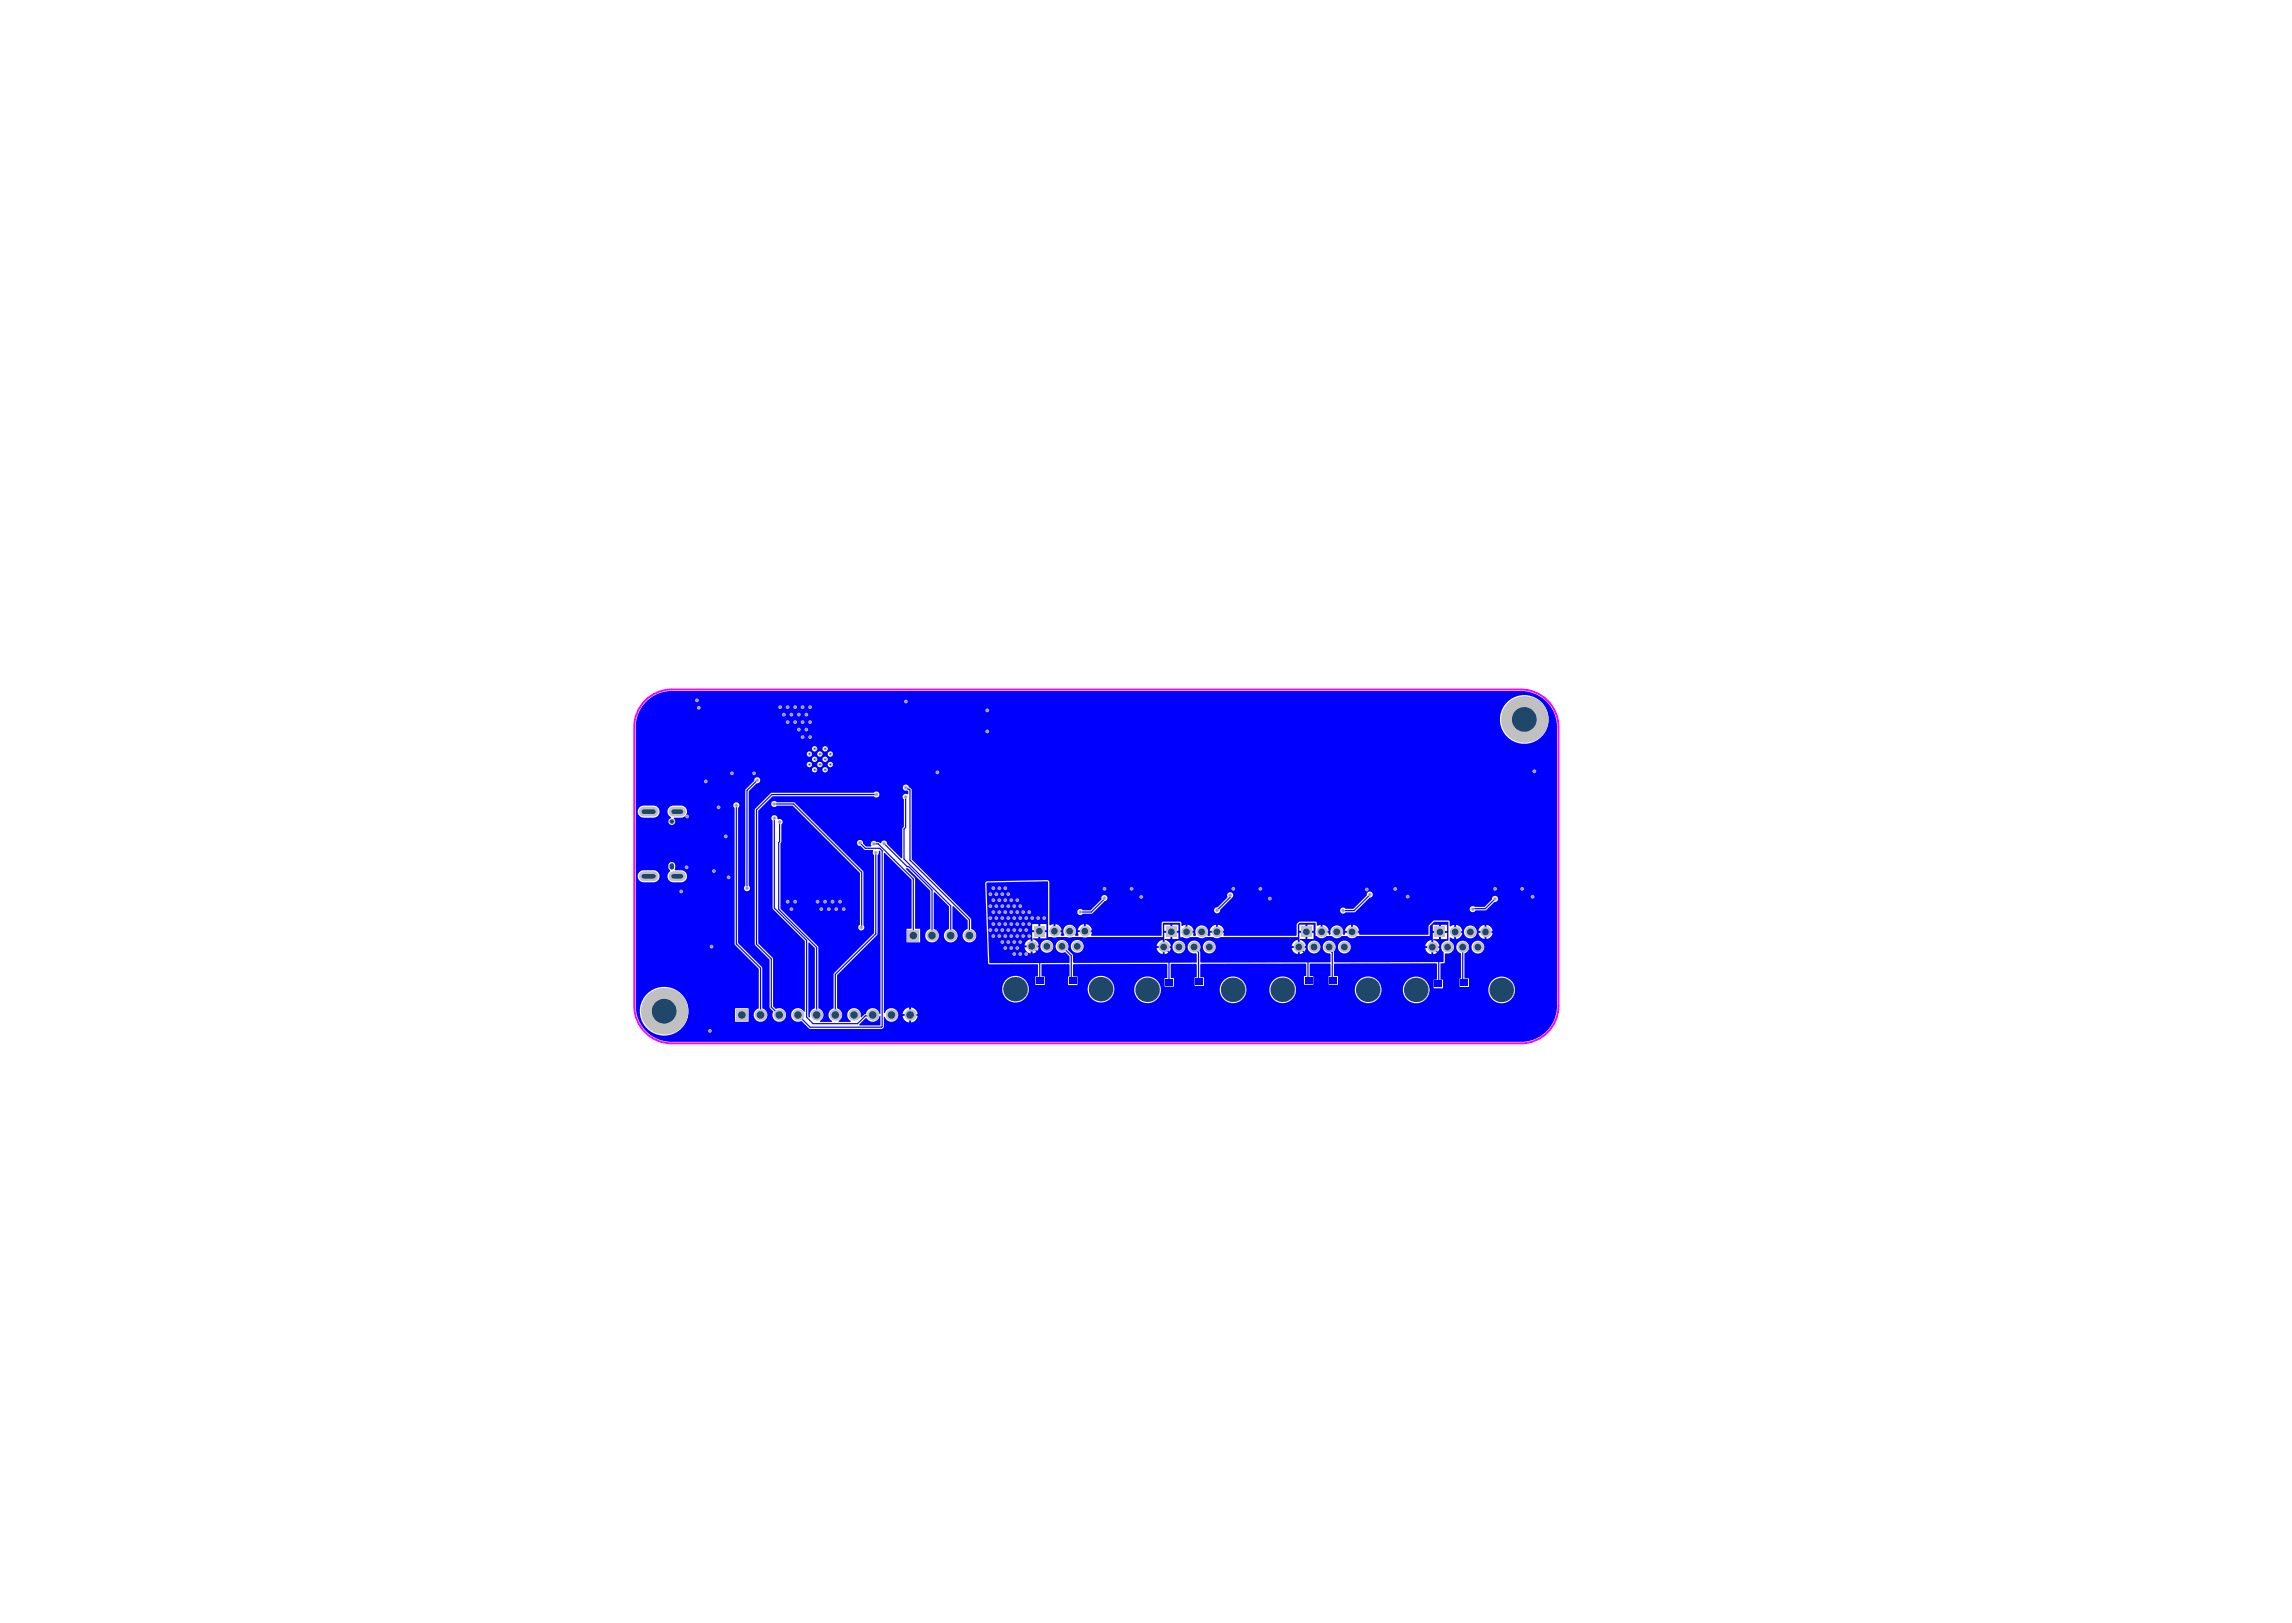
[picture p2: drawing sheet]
<svg xmlns="http://www.w3.org/2000/svg" width="1020mm" height="722mm" viewBox="0 0 1020 722" stroke-linecap="round" stroke-linejoin="round" font-family="sans-serif">
<path d="M287.5 311a16.6 16.6 0 0 1 11.3-4.4h377.8a16.6 16.6 0 0 1 16.6 16.7v124.1a16.6 16.6 0 0 1-16.6 16.6h-377.8a16.6 16.6 0 0 1-16.7-16.6v-124.1a16.6 16.6 0 0 1 5.4-12.3z" fill="none" stroke="#f0f" stroke-width=".85"/>
<g fill="#00f">
<path d="M391.1 378.3l.5 .4v72.3h-.4a3 3 0 0 0-3-2.7 3 3 0 0 0-3 2.7l-.8 .2-1.3 1.3-.3-.2a3 3 0 0 0-1.9-3.8 3 3 0 0 0-3.8 1.6 3 3 0 0 0 1.4 3.9l-.2 .5h-5.2l-.1-.5a3 3 0 0 0 1.6-3 3 3 0 0 0-2.3-2.5v-14.8l18-18.1v-35.3l.6-.8z"/>
<path d="M385 452.8h.6a3 3 0 0 0 3.2 1.6 3 3 0 0 0 2.4-2.6h.4v4.2h-9.2l-.2-.4z"/>
<path d="M359.6 419.3l.4-.2 2.5 2.5v26.9l-.4 .1a2.99 2.99 0 0 0-1.7 3.7l-.4 .2-.4-.4z"/>
<path d="M288.2 311.3a16 16 0 0 1 9.5-4h380a15.9 15.9 0 0 1 14.9 16v124.1a15.9 15.9 0 0 1-14.9 15.9h-380a15.9 15.9 0 0 1-14.9-15.9v-124.1a15.8 15.8 0 0 1 5.4-12zM667.2 320a10.9 10.9 0 0 0 21.7 0 10.9 10.9 0 0 0-21.7 0zM365.8 333a1.2 1.2 0 0 0 2.4 0 1.2 1.2 0 0 0-2.4 0zM361.2 333a1.2 1.2 0 0 0 2.4 0 1.2 1.2 0 0 0-2.4 0zM368.2 335.3a1.2 1.2 0 0 0 2.3 0 1.2 1.2 0 0 0-2.3 0zM363.5 335.3a1.2 1.2 0 0 0 2.4 0 1.2 1.2 0 0 0-2.4 0zM358.8 335.3a1.2 1.2 0 0 0 2.4 0 1.2 1.2 0 0 0-2.4 0zM365.8 337.7a1.2 1.2 0 0 0 2.4 0 1.2 1.2 0 0 0-2.4 0zM361.2 337.7a1.2 1.2 0 0 0 2.4 0 1.2 1.2 0 0 0-2.4 0zM368.2 340a1.2 1.2 0 0 0 2.3 0 1.2 1.2 0 0 0-2.3 0zM363.5 340a1.2 1.2 0 0 0 2.4 0 1.2 1.2 0 0 0-2.4 0zM358.8 340a1.2 1.2 0 0 0 2.4 0 1.2 1.2 0 0 0-2.4 0zM365.8 342.3a1.2 1.2 0 0 0 2.4 0 1.2 1.2 0 0 0-2.4 0zM361.2 342.3a1.2 1.2 0 0 0 2.4 0 1.2 1.2 0 0 0-2.4 0zM343.7 362.7a1.36 1.36 0 0 0 0 2.3v38.8l14.3 14.7v31.3l-.4 .2a3 3 0 0 0-4.1-1.3 3 3 0 0 0-1.2 4.2 3 3 0 0 0 4.1 1.1l4 3.6h31.7l1-.8 .1-4.6h.4a3 3 0 0 0 4.7 1.7 3 3 0 0 0 0-5 3 3 0 0 0-4.7 1.7l-.4-.1v-71l.4-.2 11.9 11.9v21.8h-2.2v6.1h6v-6.1h-2.3v-22.4l-4.1-4.2 .3-.3 .7 .1 9.9 9.9v17.1a3 3 0 0 0-1.7 4.6 3 3 0 0 0 5 0 3 3 0 0 0-1.7-4.6v-16.3l.3-.2 6.4 6.4v10.1a3 3 0 0 0-1.7 4.6 3 3 0 0 0 5 0 3 3 0 0 0-1.7-4.6v-10.1l.4-.1 6.3 6.3v3.9a3 3 0 0 0-1.7 4.6 3 3 0 0 0 5 0 3 3 0 0 0-1.7-4.6l-.2-4.8-26.3-26.2v-30.9l-.9-1.1a1.56 1.56 0 0 0-1.4-1.2 1.56 1.56 0 0 0-1.6 1 1.73 1.73 0 0 0 2.1 1.7l.3 .1v1.3l-.4 .2a1.36 1.36 0 0 0-1.9 .3 1.36 1.36 0 0 0 .4 1.9v12.2l-.8 1v12.9l-.4 .1-6.3-6.3a1.36 1.36 0 0 0-1.1-1.6 1.36 1.36 0 0 0-1.6 1.1l-2.1-.4a1.36 1.36 0 0 0-1.9-.3 1.36 1.36 0 0 0-.3 1.9l-.2 .4h-2.2l-1.3-1.4a1.36 1.36 0 0 0-1.3-1.6 1.36 1.36 0 0 0-1.4 1.5 1.36 1.36 0 0 0 1.6 1.2l1.8 1.8h3.6l.2 .4a1.36 1.36 0 0 0 .4 1.9v34.7l-18 18v15.5a3 3 0 0 0-2.3 2.5 3 3 0 0 0 1.6 3l-.1 .5h-5.2l-.1-.5a3 3 0 0 0 1.6-3 3 3 0 0 0-2.3-2.5v-27.5l-16.8-16.9v-29.1l.4-.7v-7.6a1.35 1.35 0 0 0 .3-1.9 1.35 1.35 0 0 0-1.7-.4l-.3-.2a1.53 1.53 0 0 0-2.2-1.5zM342.8 352.8l-7.1 7.4v59.6l6.6 7v21.1l1.7 2a3 3 0 0 0 2.1 4.5 3 3 0 0 0 3.5-3.5 3 3 0 0 0-4.5-2.1l-1.2-1.3-.1-21.4-6.5-6.6v-59l6.4-6.4h45a1.36 1.36 0 0 0 2 .3 1.36 1.36 0 0 0 0-2.1 1.36 1.36 0 0 0-2 .3h-45.4zM284.5 359a2.69 2.69 0 0 0-.6 3 2.69 2.69 0 0 0 2.5 1.6h4.3a2.69 2.69 0 0 0 2.7-2.7 2.69 2.69 0 0 0-2.7-2.6h-4.3zM297.7 359a2.67 2.67 0 0 0 .9 4.4l-.1 .3a1.57 1.57 0 0 0-1.2 2.2 1.57 1.57 0 0 0 2.3 .6 1.57 1.57 0 0 0 .1-2.4l.1-.5h3.1a2.69 2.69 0 0 0 2.7-2.7 2.69 2.69 0 0 0-2.7-2.6h-4zM438.7 392.1l-.5 .7 1.5 35.9 21.7 .1 .3 .3v5.1h-1.2v3.9h4.2v-3.9h-1.4v-5.4h12.2l.2 .3v5.2h-.6v3.8h4.2v-3.8h-2v-5.2l.3-.3 41.3-.1 .3 .3v6h-1.2v3.8h4.2v-3.8h-1.4v-6.3h11.2l.3 .3v5.6h-.9v3.9h4.2v-3.9h-1.7v-5.6l.3-.3 46.5-.2 .3 .3v5.3h-1v3.8h4.2v-3.8h-1.6v-5.6h8.9l.3 .3v5.3h-.8v3.8h4.2v-3.8h-1.8v-5.3l.3-.3 45.2-.1 .3 .3v7h-1.5v3.8h4.2v-3.8h-1.2v-7.3l1.8-.2 .2-3.9 .4-.4a2.93 2.93 0 0 0 3.6-1.9 2.93 2.93 0 0 0-1.8-3.7v-1.2l.3-.2 1.7 .7v-6.3l-1.7 .7-.3-.2v-1.9l-.6-.5-6.8 .1-2.1 2.4v3.8h-30.6l-.4-.4 .2-.5h-6.4l.2 .5-.4 .4h-.4l-.3-.4a2.84 2.84 0 0 0-2.7-3.8 2.84 2.84 0 0 0-2.7 3.8l-.2 .4h-.4l-.4-.4 .2-.5h-3.2v-.4h-.4v-3.2l-1.3 .5-.5-.2v-1.1l-.5-.5h-7.1l-1.3 1.2v4.8l-.3 .3h-32.2l-.2-.4 .4-1h-6.4l.4 1-.3 .4h-.9l-.3-.4a2.84 2.84 0 0 0-2.5-4.3 2.84 2.84 0 0 0-2.4 4.3l-.3 .4h-1l-.2-.4 .4-1h-3.2v-.4h-.4v-3.2l-1.5 .6-.4-.1v-1.3l-.5-.5-8.1 .1-.2 6.2h-31.2l-.2-.4 .4-1.3h-6.3l.4 1.3-.2 .4h-1.3l-.2-.4a2.85 2.85 0 0 0-2.3-4.5 2.85 2.85 0 0 0-2.3 4.5l-.2 .4h-1.3l-.2-.4 .4-1.3h-3.1v-.4h-.5v-3.2l-1.4 .6-.4-.1v-19.2l-.5-.7zM297.7 383.8l-.4 1.1a1.87 1.87 0 0 0 .8 2.1v.5a2.68 2.68 0 0 0-1.1 3 2.68 2.68 0 0 0 2.6 1.9h3.3a2.69 2.69 0 0 0 2.7-2.7 2.69 2.69 0 0 0-2.7-2.7h-2.6l-.2-.4a1.82 1.82 0 0 0 0-2.4 1.82 1.82 0 0 0-2.4-.4zM284.5 387.8a2.69 2.69 0 0 0-.6 2.9 2.69 2.69 0 0 0 2.5 1.7h4.3a2.69 2.69 0 0 0 2.7-2.7 2.69 2.69 0 0 0-2.7-2.7h-4.3zM336.1 345.9l-.6 1.3-4 4.3v42.4a1.36 1.36 0 0 0-.2 2 1.36 1.36 0 0 0 2 0 1.36 1.36 0 0 0-.3-2v-42l3.6-3.6a1.36 1.36 0 0 0 1.5-1.6 1.36 1.36 0 0 0-2-.8zM654.3 403.2a1.35 1.35 0 0 0-.1 2.1 1.35 1.35 0 0 0 2.1-.4l4.7-.1 3.8-3.7a1.36 1.36 0 0 0 1.6-1.3 1.36 1.36 0 0 0-1.5-1.4 1.36 1.36 0 0 0-1.2 1.6l-3.3 3.3h-4.4l-.6-.3zM596.7 403.8a1.36 1.36 0 0 0-.2 2.1 1.36 1.36 0 0 0 2-.2h4.2l6.5-6.5a1.35 1.35 0 0 0 1.5-1.4 1.35 1.35 0 0 0-1.6-1.3 1.35 1.35 0 0 0-1.1 1.7l-6 6h-3.5a1.35 1.35 0 0 0-1.8-.4zM479.8 404.5a1.36 1.36 0 0 0-.2 2.1 1.36 1.36 0 0 0 2.1-.2l4-.1 5.7-5.6a1.35 1.35 0 0 0 1.2-1.6 1.35 1.35 0 0 0-1.7-1 1.35 1.35 0 0 0-.9 1.8l-4.9 4.9h-3.4a1.36 1.36 0 0 0-1.9-.3zM546.5 397a1.34 1.34 0 0 0-.4 2l-4.5 4.5a1.36 1.36 0 0 0-1.6 1.2 1.36 1.36 0 0 0 1.5 1.5 1.36 1.36 0 0 0 1.2-1.6l5.1-5.1a1.42 1.42 0 0 0 .6-1.9 1.42 1.42 0 0 0-1.9-.6zM483 410.9v2.8h2.7a3.2 3.2 0 0 0-2.7-2.8zM480.6 411.6l-1.2 2.1h2.7v-2.8zM469.5 410.9v2.8h2.7a3.2 3.2 0 0 0-2.7-2.8zM343.6 356.4a1.36 1.36 0 0 0-.2 2.1 1.36 1.36 0 0 0 2.1-.2h7.2l29.8 29.9v23.1a1.35 1.35 0 0 0-.5 1.9 1.35 1.35 0 0 0 1.9 .3 1.35 1.35 0 0 0 .2-2l-.3-24.2-30.3-30.3-8-.2a1.36 1.36 0 0 0-1.9-.4zM601.8 411.2v2.8h2.8a3.2 3.2 0 0 0-2.8-2.8zM599.4 411.9l-1.2 2.1h2.8v-2.8zM588.3 411.2v2.8h2.8a3.2 3.2 0 0 0-2.8-2.8zM541.7 411.2v2.8h2.8a3.2 3.2 0 0 0-2.8-2.8zM539.3 411.9l-1.2 2.1h2.8v-2.8zM528.2 411.2v2.8h2.8a3.2 3.2 0 0 0-2.8-2.8zM661.2 411.3v2.7h2.8a3.2 3.2 0 0 0-2.8-2.7zM658.8 411.9l-1.2 2.1h2.8v-2.7zM647.7 411.3v2.7h2.7a3.2 3.2 0 0 0-2.7-2.7zM651.2 414.5a2.86 2.86 0 0 0 5.7 0 2.86 2.86 0 0 0-5.7 0zM661.2 414.9v2.7a3.2 3.2 0 0 0 2.8-2.7zM657.6 414.9a3.2 3.2 0 0 0 2.8 2.7v-2.7zM647.7 414.9v2.7a3.2 3.2 0 0 0 2.7-2.7zM654.5 421.2a2.86 2.86 0 0 0 5.7 0 2.86 2.86 0 0 0-5.7 0zM648.9 418.9a2.84 2.84 0 0 0-1.1 2.8 2.84 2.84 0 0 0 2.1 2.2v11.2h-.6v3.8h4.1v-3.8h-2v-11.2a2.85 2.85 0 0 0 1.8-4 2.85 2.85 0 0 0-4.3-1zM483.8 439.9a5.9 5.9 0 0 0 11.9 0 5.9 5.9 0 0 0-11.9 0zM445.8 439.9a5.9 5.9 0 0 0 11.9 0 5.9 5.9 0 0 0-11.9 0zM602.6 440.2a5.9 5.9 0 0 0 11.9 0 5.9 5.9 0 0 0-11.9 0zM564.6 440.2a5.9 5.9 0 0 0 11.9 0 5.9 5.9 0 0 0-11.9 0zM542.5 440.2a5.9 5.9 0 0 0 11.9 0 5.9 5.9 0 0 0-11.9 0zM504.5 440.2a5.9 5.9 0 0 0 11.9 0 5.9 5.9 0 0 0-11.9 0zM662 440.2a5.9 5.9 0 0 0 11.9 0 5.9 5.9 0 0 0-11.9 0zM624 440.2a5.9 5.9 0 0 0 11.9 0 5.9 5.9 0 0 0-11.9 0zM405.3 448v3l2.9-.1a3.4 3.4 0 0 0-2.9-2.9zM402.8 448.7l-1.1 1.4-.2 .9h2.9v-3zM326.4 357.4a1.36 1.36 0 0 0 .4 1.9v60.5l10.7 11v17.7a3 3 0 0 0-1.7 4.6 3 3 0 0 0 5 0 3 3 0 0 0-1.7-4.6l-.1-18.3-10.7-10.8v-60.1a1.36 1.36 0 0 0 .2-2.1 1.36 1.36 0 0 0-2.1 .2zM327 448.4v6h6v-6zM405.3 451.8v2.9a3.4 3.4 0 0 0 2.9-2.9zM401.5 451.8a3.4 3.4 0 0 0 2.9 2.9v-2.9zM284.6 449.7a10.9 10.9 0 0 0 21.7 0 10.9 10.9 0 0 0-21.7 0z"/>
<path d="M439.1 392.5l26.8-.6 .3 .3v24.5l2.5 .3 48.6-.3v-6.3h7.7v5.9l.3 1 .3-.6h.6a2.78 2.78 0 0 0 3.2 0h3.5a2.78 2.78 0 0 0 3.3 0h3.5a2.78 2.78 0 0 0 3.2 0h34.4v-5.6l.8-.7h7.1l-.1 4.4 .1 1.5h.6a2.8 2.8 0 0 0 4.2 0h2.5a2.8 2.8 0 0 0 4.3 0h2.5a2.8 2.8 0 0 0 4.2 0h32.5v-4.4l1.9-2h6.4v8.4a2.89 2.89 0 0 0-3 1.8 2.89 2.89 0 0 0 .8 3.4v4.4l-48.4 .1-.3-.3-.1-4.3a2.88 2.88 0 0 0 0-4.4 2.88 2.88 0 0 0-4.3 .6 2.88 2.88 0 0 0 1.2 4.2l1.4 .2 .2 .4v3.6l-57.6 .1-.3-.3v-4.2l-.4-.8a2.85 2.85 0 0 0-1.4-4.4 2.85 2.85 0 0 0-3.8 2.7 2.85 2.85 0 0 0 3.6 2.8l.4 .3v3.9l-54.7 .1-.3-.3-.1-3.2-2.3-2.4a2.84 2.84 0 0 0-2-4.2 2.84 2.84 0 0 0-3.3 3.2 2.84 2.84 0 0 0 4.2 2l1.9 2v2.9l-35.6 .1-1.3-35.5zM462.7 410.9v2.8h2.8v-2.8zM459.1 410.9v2.8h2.8v-2.8zM581.6 411.2v2.8h2.7v-2.8zM578 411.2v2.8h2.7v-2.8zM521.5 411.2v2.8h2.7v-2.8zM517.9 411.2v2.8h2.7v-2.8zM640.9 411.3v2.7h2.8v-2.7zM637.4 411.3v2.7h2.7v-2.7zM462.7 414.5v2.8h2.8v-2.8zM581.6 414.8v2.8h2.7v-2.8zM521.5 414.8v2.8h2.7v-2.8zM640.9 414.9v2.7h2.8v-2.7zM459.1 414.5v3.2l.2-.4h2.6v-2.8zM578 414.8l-.1 3.2 .3-.4h2.5v-2.8zM517.9 414.8l-.1 3.2 .3-.4h2.5v-2.8zM637.4 414.9l-.1 3.1 .3-.4h2.5v-2.7zM459.3 417.7v2.7h2.8a3.2 3.2 0 0 0-2.8-2.7zM457 418.3l-1.3 2.1h2.8v-2.7zM578.2 418v2.7h2.7a3.2 3.2 0 0 0-2.7-2.7zM575.8 418.6l-1.2 2.1h2.7v-2.7zM518.1 418v2.7h2.7a3.2 3.2 0 0 0-2.7-2.7zM515.7 418.6l-1.2 2.1h2.7v-2.7zM637.6 418v2.8h2.7a3.2 3.2 0 0 0-2.7-2.8zM635.2 418.7l-1.2 2.1h2.7v-2.8zM476.3 420.9a2.86 2.86 0 0 0 5.7 0 2.86 2.86 0 0 0-5.7 0zM462.8 420.9a2.86 2.86 0 0 0 5.7 0 2.86 2.86 0 0 0-5.7 0zM595.1 421.2a2.9 2.9 0 0 0 5.8 0 2.9 2.9 0 0 0-5.8 0zM581.6 421.2a2.86 2.86 0 0 0 5.7 0 2.86 2.86 0 0 0-5.7 0zM535 421.2a2.9 2.9 0 0 0 5.8 0 2.9 2.9 0 0 0-5.8 0zM521.5 421.2a2.9 2.9 0 0 0 5.8 0 2.9 2.9 0 0 0-5.8 0zM459.3 421.3v2.7a3.2 3.2 0 0 0 2.8-2.7zM455.7 421.3a3.2 3.2 0 0 0 2.8 2.7v-2.7zM578.2 421.6v2.7a3.2 3.2 0 0 0 2.7-2.7zM574.6 421.6a3.2 3.2 0 0 0 2.7 2.7v-2.7zM518.1 421.6v2.7a3.2 3.2 0 0 0 2.7-2.7zM514.5 421.6a3.2 3.2 0 0 0 2.7 2.7v-2.7zM637.6 421.6v2.8a3.2 3.2 0 0 0 2.7-2.8zM634 421.6a3.2 3.2 0 0 0 2.7 2.8v-2.8z"/>
</g>
<g fill="none" stroke="#00f" stroke-width=".51">
<path d="M327.5 358.2v61.6l10.8 10.7v20.9M336.8 347l-4.5 4.5v43.5M344.4 357.5h8.6l30.3 30.4-.2 24.6M389.8 353.3h-46.5l-6.8 6.9v59.6l6.6 6.6v21.5l3.5 3.5M402.8 354.4v13.6l-.7 .7v13.3l20.8 20.8v13.3M402.9 350.3l1.9 1v31.2l26.4 26.5v7.1M344.4 363.9v39.9l14.4 14.4v34.2l2.8 2.8h19.9l3.4-3.4h3.2l.5-.5M344.5 363.9h-.1M346.8 365.6v8.7l-.4 .4v29.8l16.8 16.8v30.1M382.6 374.9l2.3 2.4h6.4l1.1 1.1v78.1l-.3 .3h-31.7l-5.5-5.4M388.7 375.3h1.9l15.7 15.6v25.2M389.5 379.1l.1 36.2-18 18v18.1"/>
<path d="M393.2 375.2l10.3 10.2h.7l10.4 10.4v20.3M397.6 382.2h.1M491.3 399.4v.4l-5.9 5.8h-4.9M547.2 398.1v.9l-5.8 5.8M609.3 397.8l-6.9 7.2h-5M665 399.8l-4.3 4.3-5.6 .2M458.9 420.9l3.6 3.6v11.6M472.4 420.9l4.1 4.1v11.1M517.6 421.2l2.4 2.3v12.6M531.1 421.2v.4l2 2v12.5M577.7 421.2l4.1 4v10.9M591.2 421.2v1.1l1.4 1.4v12.4"/>
<path d="M637.1 421.2l2.9 2.8v13.4M650.6 421.2v15.5l-.3 .4"/>
</g>
<circle cx="375.3" cy="404.3" r=".83" fill="#c0c0c0"/>
<circle cx="375.3" cy="404.3" r=".5" fill="#a6968d"/>
<circle cx="373.7" cy="401" r=".83" fill="#c0c0c0"/>
<circle cx="373.7" cy="401" r=".5" fill="#a6968d"/>
<circle cx="372" cy="404.3" r=".83" fill="#c0c0c0"/>
<circle cx="372" cy="404.3" r=".5" fill="#a6968d"/>
<circle cx="370.3" cy="401" r=".83" fill="#c0c0c0"/>
<circle cx="370.3" cy="401" r=".5" fill="#a6968d"/>
<circle cx="368.7" cy="404.3" r=".83" fill="#c0c0c0"/>
<circle cx="368.7" cy="404.3" r=".5" fill="#a6968d"/>
<circle cx="367" cy="401" r=".83" fill="#c0c0c0"/>
<circle cx="367" cy="401" r=".5" fill="#a6968d"/>
<circle cx="365.3" cy="404.3" r=".83" fill="#c0c0c0"/>
<circle cx="365.3" cy="404.3" r=".5" fill="#a6968d"/>
<circle cx="363.7" cy="401" r=".83" fill="#c0c0c0"/>
<circle cx="363.7" cy="401" r=".5" fill="#a6968d"/>
<circle cx="360.3" cy="314.5" r=".83" fill="#c0c0c0"/>
<circle cx="360.3" cy="314.5" r=".5" fill="#a6968d"/>
<circle cx="358.7" cy="317.8" r=".83" fill="#c0c0c0"/>
<circle cx="358.7" cy="317.8" r=".5" fill="#a6968d"/>
<circle cx="360.3" cy="321.1" r=".83" fill="#c0c0c0"/>
<circle cx="360.3" cy="321.1" r=".5" fill="#a6968d"/>
<circle cx="358.7" cy="324.5" r=".83" fill="#c0c0c0"/>
<circle cx="358.7" cy="324.5" r=".5" fill="#a6968d"/>
<circle cx="360.3" cy="327.8" r=".83" fill="#c0c0c0"/>
<circle cx="360.3" cy="327.8" r=".5" fill="#a6968d"/>
<circle cx="357" cy="314.5" r=".83" fill="#c0c0c0"/>
<circle cx="357" cy="314.5" r=".5" fill="#a6968d"/>
<circle cx="355.4" cy="317.8" r=".83" fill="#c0c0c0"/>
<circle cx="355.4" cy="317.8" r=".5" fill="#a6968d"/>
<circle cx="357" cy="321.1" r=".83" fill="#c0c0c0"/>
<circle cx="357" cy="321.1" r=".5" fill="#a6968d"/>
<circle cx="355.4" cy="324.5" r=".83" fill="#c0c0c0"/>
<circle cx="355.4" cy="324.5" r=".5" fill="#a6968d"/>
<circle cx="357" cy="327.8" r=".83" fill="#c0c0c0"/>
<circle cx="357" cy="327.8" r=".5" fill="#a6968d"/>
<circle cx="353.7" cy="314.5" r=".83" fill="#c0c0c0"/>
<circle cx="353.7" cy="314.5" r=".5" fill="#a6968d"/>
<circle cx="352" cy="317.8" r=".83" fill="#c0c0c0"/>
<circle cx="352" cy="317.8" r=".5" fill="#a6968d"/>
<circle cx="353.7" cy="321.1" r=".83" fill="#c0c0c0"/>
<circle cx="353.7" cy="321.1" r=".5" fill="#a6968d"/>
<circle cx="353.7" cy="401" r=".83" fill="#c0c0c0"/>
<circle cx="353.7" cy="401" r=".5" fill="#a6968d"/>
<circle cx="352" cy="404.3" r=".83" fill="#c0c0c0"/>
<circle cx="352" cy="404.3" r=".5" fill="#a6968d"/>
<circle cx="350.4" cy="314.5" r=".83" fill="#c0c0c0"/>
<circle cx="350.4" cy="314.5" r=".5" fill="#a6968d"/>
<circle cx="348.7" cy="317.8" r=".83" fill="#c0c0c0"/>
<circle cx="348.7" cy="317.8" r=".5" fill="#a6968d"/>
<circle cx="350.4" cy="321.1" r=".83" fill="#c0c0c0"/>
<circle cx="350.4" cy="321.1" r=".5" fill="#a6968d"/>
<circle cx="350.4" cy="401" r=".83" fill="#c0c0c0"/>
<circle cx="350.4" cy="401" r=".5" fill="#a6968d"/>
<circle cx="347" cy="314.5" r=".83" fill="#c0c0c0"/>
<circle cx="347" cy="314.5" r=".5" fill="#a6968d"/>
<circle cx="346.8" cy="365.6" r=".83" fill="#c0c0c0"/>
<circle cx="346.8" cy="365.6" r=".5" fill="#a6968d"/>
<circle cx="344.5" cy="363.9" r=".83" fill="#c0c0c0"/>
<circle cx="344.5" cy="363.9" r=".5" fill="#a6968d"/>
<circle cx="383.1" cy="412.5" r=".83" fill="#c0c0c0"/>
<circle cx="383.1" cy="412.5" r=".5" fill="#a6968d"/>
<circle cx="389.6" cy="379.2" r=".83" fill="#c0c0c0"/>
<circle cx="389.6" cy="379.2" r=".5" fill="#a6968d"/>
<circle cx="310" cy="311.5" r=".83" fill="#c0c0c0"/>
<circle cx="310" cy="311.5" r=".5" fill="#a6968d"/>
<circle cx="608" cy="395.6" r=".83" fill="#c0c0c0"/>
<circle cx="608" cy="395.6" r=".5" fill="#a6968d"/>
<circle cx="609.3" cy="397.8" r=".83" fill="#c0c0c0"/>
<circle cx="609.3" cy="397.8" r=".5" fill="#a6968d"/>
<circle cx="316.5" cy="421" r=".83" fill="#c0c0c0"/>
<circle cx="316.5" cy="421" r=".5" fill="#a6968d"/>
<circle cx="491.3" cy="399.4" r=".83" fill="#c0c0c0"/>
<circle cx="491.3" cy="399.4" r=".5" fill="#a6968d"/>
<circle cx="319.6" cy="359" r=".83" fill="#c0c0c0"/>
<circle cx="319.6" cy="359" r=".5" fill="#a6968d"/>
<circle cx="439.2" cy="315.9" r=".83" fill="#c0c0c0"/>
<circle cx="439.2" cy="315.9" r=".5" fill="#a6968d"/>
<circle cx="439.2" cy="325.3" r=".83" fill="#c0c0c0"/>
<circle cx="439.2" cy="325.3" r=".5" fill="#a6968d"/>
<circle cx="417" cy="343.5" r=".83" fill="#c0c0c0"/>
<circle cx="417" cy="343.5" r=".5" fill="#a6968d"/>
<circle cx="305.7" cy="363.1" r=".83" fill="#c0c0c0"/>
<circle cx="305.7" cy="363.1" r=".5" fill="#a6968d"/>
<circle cx="322.8" cy="372" r=".83" fill="#c0c0c0"/>
<circle cx="322.8" cy="372" r=".5" fill="#a6968d"/>
<circle cx="305.4" cy="385.7" r=".83" fill="#c0c0c0"/>
<circle cx="305.4" cy="385.7" r=".5" fill="#a6968d"/>
<circle cx="682.5" cy="343" r=".83" fill="#c0c0c0"/>
<circle cx="682.5" cy="343" r=".5" fill="#a6968d"/>
<circle cx="681.7" cy="398.8" r=".83" fill="#c0c0c0"/>
<circle cx="681.7" cy="398.8" r=".5" fill="#a6968d"/>
<circle cx="677.1" cy="395.3" r=".83" fill="#c0c0c0"/>
<circle cx="677.1" cy="395.3" r=".5" fill="#a6968d"/>
<circle cx="665" cy="395.3" r=".83" fill="#c0c0c0"/>
<circle cx="665" cy="395.3" r=".5" fill="#a6968d"/>
<circle cx="626.2" cy="398.7" r=".83" fill="#c0c0c0"/>
<circle cx="626.2" cy="398.7" r=".5" fill="#a6968d"/>
<circle cx="620.6" cy="395.3" r=".83" fill="#c0c0c0"/>
<circle cx="620.6" cy="395.3" r=".5" fill="#a6968d"/>
<circle cx="564.9" cy="399.6" r=".83" fill="#c0c0c0"/>
<circle cx="564.9" cy="399.6" r=".5" fill="#a6968d"/>
<circle cx="560.6" cy="395.3" r=".83" fill="#c0c0c0"/>
<circle cx="560.6" cy="395.3" r=".5" fill="#a6968d"/>
<circle cx="548.6" cy="395.3" r=".83" fill="#c0c0c0"/>
<circle cx="548.6" cy="395.3" r=".5" fill="#a6968d"/>
<circle cx="547.2" cy="398.1" r=".83" fill="#c0c0c0"/>
<circle cx="547.2" cy="398.1" r=".5" fill="#a6968d"/>
<circle cx="507.7" cy="398.9" r=".83" fill="#c0c0c0"/>
<circle cx="507.7" cy="398.9" r=".5" fill="#a6968d"/>
<circle cx="491.3" cy="395.3" r=".83" fill="#c0c0c0"/>
<circle cx="491.3" cy="395.3" r=".5" fill="#a6968d"/>
<circle cx="503.4" cy="395.3" r=".83" fill="#c0c0c0"/>
<circle cx="503.4" cy="395.3" r=".5" fill="#a6968d"/>
<circle cx="317.6" cy="387.4" r=".83" fill="#c0c0c0"/>
<circle cx="317.6" cy="387.4" r=".5" fill="#a6968d"/>
<circle cx="310.8" cy="314.8" r=".83" fill="#c0c0c0"/>
<circle cx="310.8" cy="314.8" r=".5" fill="#a6968d"/>
<circle cx="314" cy="347.5" r=".83" fill="#c0c0c0"/>
<circle cx="314" cy="347.5" r=".5" fill="#a6968d"/>
<circle cx="303" cy="396.5" r=".83" fill="#c0c0c0"/>
<circle cx="303" cy="396.5" r=".5" fill="#a6968d"/>
<circle cx="315.8" cy="458.5" r=".83" fill="#c0c0c0"/>
<circle cx="315.8" cy="458.5" r=".5" fill="#a6968d"/>
<circle cx="344.4" cy="357.5" r=".83" fill="#c0c0c0"/>
<circle cx="344.4" cy="357.5" r=".5" fill="#a6968d"/>
<circle cx="464.5" cy="408.3" r=".83" fill="#c0c0c0"/>
<circle cx="464.5" cy="408.3" r=".5" fill="#a6968d"/>
<circle cx="461.8" cy="408.3" r=".83" fill="#c0c0c0"/>
<circle cx="461.8" cy="408.3" r=".5" fill="#a6968d"/>
<circle cx="459.2" cy="408.3" r=".83" fill="#c0c0c0"/>
<circle cx="459.2" cy="408.3" r=".5" fill="#a6968d"/>
<circle cx="457.8" cy="405.6" r=".83" fill="#c0c0c0"/>
<circle cx="457.8" cy="405.6" r=".5" fill="#a6968d"/>
<circle cx="456.5" cy="408.3" r=".83" fill="#c0c0c0"/>
<circle cx="456.5" cy="408.3" r=".5" fill="#a6968d"/>
<circle cx="457.8" cy="411" r=".83" fill="#c0c0c0"/>
<circle cx="457.8" cy="411" r=".5" fill="#a6968d"/>
<circle cx="456.5" cy="413.6" r=".83" fill="#c0c0c0"/>
<circle cx="456.5" cy="413.6" r=".5" fill="#a6968d"/>
<circle cx="457.8" cy="416.3" r=".83" fill="#c0c0c0"/>
<circle cx="457.8" cy="416.3" r=".5" fill="#a6968d"/>
<circle cx="456.5" cy="424.3" r=".83" fill="#c0c0c0"/>
<circle cx="456.5" cy="424.3" r=".5" fill="#a6968d"/>
<circle cx="453.8" cy="403" r=".83" fill="#c0c0c0"/>
<circle cx="453.8" cy="403" r=".5" fill="#a6968d"/>
<circle cx="455.2" cy="405.6" r=".83" fill="#c0c0c0"/>
<circle cx="455.2" cy="405.6" r=".5" fill="#a6968d"/>
<circle cx="453.8" cy="408.3" r=".83" fill="#c0c0c0"/>
<circle cx="453.8" cy="408.3" r=".5" fill="#a6968d"/>
<circle cx="455.2" cy="411" r=".83" fill="#c0c0c0"/>
<circle cx="455.2" cy="411" r=".5" fill="#a6968d"/>
<circle cx="453.8" cy="413.6" r=".83" fill="#c0c0c0"/>
<circle cx="453.8" cy="413.6" r=".5" fill="#a6968d"/>
<circle cx="455.2" cy="416.3" r=".83" fill="#c0c0c0"/>
<circle cx="455.2" cy="416.3" r=".5" fill="#a6968d"/>
<circle cx="453.8" cy="419" r=".83" fill="#c0c0c0"/>
<circle cx="453.8" cy="419" r=".5" fill="#a6968d"/>
<circle cx="453.8" cy="424.3" r=".83" fill="#c0c0c0"/>
<circle cx="453.8" cy="424.3" r=".5" fill="#a6968d"/>
<circle cx="452.5" cy="400.3" r=".83" fill="#c0c0c0"/>
<circle cx="452.5" cy="400.3" r=".5" fill="#a6968d"/>
<circle cx="451.2" cy="403" r=".83" fill="#c0c0c0"/>
<circle cx="451.2" cy="403" r=".5" fill="#a6968d"/>
<circle cx="452.5" cy="405.6" r=".83" fill="#c0c0c0"/>
<circle cx="452.5" cy="405.6" r=".5" fill="#a6968d"/>
<circle cx="451.2" cy="408.3" r=".83" fill="#c0c0c0"/>
<circle cx="451.2" cy="408.3" r=".5" fill="#a6968d"/>
<circle cx="452.5" cy="411" r=".83" fill="#c0c0c0"/>
<circle cx="452.5" cy="411" r=".5" fill="#a6968d"/>
<circle cx="451.2" cy="413.6" r=".83" fill="#c0c0c0"/>
<circle cx="451.2" cy="413.6" r=".5" fill="#a6968d"/>
<circle cx="452.5" cy="416.3" r=".83" fill="#c0c0c0"/>
<circle cx="452.5" cy="416.3" r=".5" fill="#a6968d"/>
<circle cx="451.2" cy="419" r=".83" fill="#c0c0c0"/>
<circle cx="451.2" cy="419" r=".5" fill="#a6968d"/>
<circle cx="452.5" cy="421.6" r=".83" fill="#c0c0c0"/>
<circle cx="452.5" cy="421.6" r=".5" fill="#a6968d"/>
<circle cx="451.2" cy="424.3" r=".83" fill="#c0c0c0"/>
<circle cx="451.2" cy="424.3" r=".5" fill="#a6968d"/>
<circle cx="448.5" cy="397.7" r=".83" fill="#c0c0c0"/>
<circle cx="448.5" cy="397.7" r=".5" fill="#a6968d"/>
<circle cx="449.8" cy="400.3" r=".83" fill="#c0c0c0"/>
<circle cx="449.8" cy="400.3" r=".5" fill="#a6968d"/>
<circle cx="448.5" cy="403" r=".83" fill="#c0c0c0"/>
<circle cx="448.5" cy="403" r=".5" fill="#a6968d"/>
<circle cx="449.8" cy="405.6" r=".83" fill="#c0c0c0"/>
<circle cx="449.8" cy="405.6" r=".5" fill="#a6968d"/>
<circle cx="448.5" cy="408.3" r=".83" fill="#c0c0c0"/>
<circle cx="448.5" cy="408.3" r=".5" fill="#a6968d"/>
<circle cx="449.8" cy="411" r=".83" fill="#c0c0c0"/>
<circle cx="449.8" cy="411" r=".5" fill="#a6968d"/>
<circle cx="448.5" cy="413.6" r=".83" fill="#c0c0c0"/>
<circle cx="448.5" cy="413.6" r=".5" fill="#a6968d"/>
<circle cx="449.8" cy="416.3" r=".83" fill="#c0c0c0"/>
<circle cx="449.8" cy="416.3" r=".5" fill="#a6968d"/>
<circle cx="448.5" cy="419" r=".83" fill="#c0c0c0"/>
<circle cx="448.5" cy="419" r=".5" fill="#a6968d"/>
<circle cx="449.8" cy="421.6" r=".83" fill="#c0c0c0"/>
<circle cx="449.8" cy="421.6" r=".5" fill="#a6968d"/>
<circle cx="447.2" cy="395" r=".83" fill="#c0c0c0"/>
<circle cx="447.2" cy="395" r=".5" fill="#a6968d"/>
<circle cx="445.8" cy="397.7" r=".83" fill="#c0c0c0"/>
<circle cx="445.8" cy="397.7" r=".5" fill="#a6968d"/>
<circle cx="447.2" cy="400.3" r=".83" fill="#c0c0c0"/>
<circle cx="447.2" cy="400.3" r=".5" fill="#a6968d"/>
<circle cx="445.8" cy="403" r=".83" fill="#c0c0c0"/>
<circle cx="445.8" cy="403" r=".5" fill="#a6968d"/>
<circle cx="447.2" cy="405.6" r=".83" fill="#c0c0c0"/>
<circle cx="447.2" cy="405.6" r=".5" fill="#a6968d"/>
<circle cx="445.8" cy="408.3" r=".83" fill="#c0c0c0"/>
<circle cx="445.8" cy="408.3" r=".5" fill="#a6968d"/>
<circle cx="447.2" cy="411" r=".83" fill="#c0c0c0"/>
<circle cx="447.2" cy="411" r=".5" fill="#a6968d"/>
<circle cx="445.8" cy="413.6" r=".83" fill="#c0c0c0"/>
<circle cx="445.8" cy="413.6" r=".5" fill="#a6968d"/>
<circle cx="447.2" cy="416.3" r=".83" fill="#c0c0c0"/>
<circle cx="447.2" cy="416.3" r=".5" fill="#a6968d"/>
<circle cx="445.8" cy="419" r=".83" fill="#c0c0c0"/>
<circle cx="445.8" cy="419" r=".5" fill="#a6968d"/>
<circle cx="447.2" cy="421.6" r=".83" fill="#c0c0c0"/>
<circle cx="447.2" cy="421.6" r=".5" fill="#a6968d"/>
<circle cx="444.5" cy="395" r=".83" fill="#c0c0c0"/>
<circle cx="444.5" cy="395" r=".5" fill="#a6968d"/>
<circle cx="443.2" cy="397.7" r=".83" fill="#c0c0c0"/>
<circle cx="443.2" cy="397.7" r=".5" fill="#a6968d"/>
<circle cx="444.5" cy="400.3" r=".83" fill="#c0c0c0"/>
<circle cx="444.5" cy="400.3" r=".5" fill="#a6968d"/>
<circle cx="443.2" cy="403" r=".83" fill="#c0c0c0"/>
<circle cx="443.2" cy="403" r=".5" fill="#a6968d"/>
<circle cx="444.5" cy="405.6" r=".83" fill="#c0c0c0"/>
<circle cx="444.5" cy="405.6" r=".5" fill="#a6968d"/>
<circle cx="443.2" cy="408.3" r=".83" fill="#c0c0c0"/>
<circle cx="443.2" cy="408.3" r=".5" fill="#a6968d"/>
<circle cx="444.5" cy="411" r=".83" fill="#c0c0c0"/>
<circle cx="444.5" cy="411" r=".5" fill="#a6968d"/>
<circle cx="443.2" cy="413.6" r=".83" fill="#c0c0c0"/>
<circle cx="443.2" cy="413.6" r=".5" fill="#a6968d"/>
<circle cx="444.5" cy="416.3" r=".83" fill="#c0c0c0"/>
<circle cx="444.5" cy="416.3" r=".5" fill="#a6968d"/>
<circle cx="441.9" cy="395" r=".83" fill="#c0c0c0"/>
<circle cx="441.9" cy="395" r=".5" fill="#a6968d"/>
<circle cx="440.5" cy="397.7" r=".83" fill="#c0c0c0"/>
<circle cx="440.5" cy="397.7" r=".5" fill="#a6968d"/>
<circle cx="441.9" cy="400.3" r=".83" fill="#c0c0c0"/>
<circle cx="441.9" cy="400.3" r=".5" fill="#a6968d"/>
<circle cx="440.5" cy="403" r=".83" fill="#c0c0c0"/>
<circle cx="440.5" cy="403" r=".5" fill="#a6968d"/>
<circle cx="441.9" cy="405.6" r=".83" fill="#c0c0c0"/>
<circle cx="441.9" cy="405.6" r=".5" fill="#a6968d"/>
<circle cx="440.5" cy="408.3" r=".83" fill="#c0c0c0"/>
<circle cx="440.5" cy="408.3" r=".5" fill="#a6968d"/>
<circle cx="441.9" cy="411" r=".83" fill="#c0c0c0"/>
<circle cx="441.9" cy="411" r=".5" fill="#a6968d"/>
<circle cx="440.5" cy="413.6" r=".83" fill="#c0c0c0"/>
<circle cx="440.5" cy="413.6" r=".5" fill="#a6968d"/>
<circle cx="441.9" cy="416.3" r=".83" fill="#c0c0c0"/>
<circle cx="441.9" cy="416.3" r=".5" fill="#a6968d"/>
<circle cx="336.8" cy="347" r=".83" fill="#c0c0c0"/>
<circle cx="336.8" cy="347" r=".5" fill="#a6968d"/>
<circle cx="332.3" cy="395" r=".83" fill="#c0c0c0"/>
<circle cx="332.3" cy="395" r=".5" fill="#a6968d"/>
<circle cx="389.8" cy="353.3" r=".83" fill="#c0c0c0"/>
<circle cx="389.8" cy="353.3" r=".5" fill="#a6968d"/>
<circle cx="388.7" cy="375.3" r=".83" fill="#c0c0c0"/>
<circle cx="388.7" cy="375.3" r=".5" fill="#a6968d"/>
<circle cx="382.6" cy="374.9" r=".83" fill="#c0c0c0"/>
<circle cx="382.6" cy="374.9" r=".5" fill="#a6968d"/>
<circle cx="327.5" cy="358.2" r=".83" fill="#c0c0c0"/>
<circle cx="327.5" cy="358.2" r=".5" fill="#a6968d"/>
<circle cx="324.1" cy="390.2" r=".83" fill="#c0c0c0"/>
<circle cx="324.1" cy="390.2" r=".5" fill="#a6968d"/>
<circle cx="325.6" cy="343.9" r=".83" fill="#c0c0c0"/>
<circle cx="325.6" cy="343.9" r=".5" fill="#a6968d"/>
<circle cx="335.4" cy="343.9" r=".83" fill="#c0c0c0"/>
<circle cx="335.4" cy="343.9" r=".5" fill="#a6968d"/>
<circle cx="403" cy="312" r=".83" fill="#c0c0c0"/>
<circle cx="403" cy="312" r=".5" fill="#a6968d"/>
<circle cx="480.5" cy="405.6" r=".83" fill="#c0c0c0"/>
<circle cx="480.5" cy="405.6" r=".5" fill="#a6968d"/>
<circle cx="541.4" cy="404.8" r=".83" fill="#c0c0c0"/>
<circle cx="541.4" cy="404.8" r=".5" fill="#a6968d"/>
<circle cx="597.4" cy="405" r=".83" fill="#c0c0c0"/>
<circle cx="597.4" cy="405" r=".5" fill="#a6968d"/>
<circle cx="655.1" cy="404.3" r=".83" fill="#c0c0c0"/>
<circle cx="655.1" cy="404.3" r=".5" fill="#a6968d"/>
<circle cx="665" cy="399.8" r=".83" fill="#c0c0c0"/>
<circle cx="665" cy="399.8" r=".5" fill="#a6968d"/>
<circle cx="402.9" cy="350.3" r=".83" fill="#c0c0c0"/>
<circle cx="402.9" cy="350.3" r=".5" fill="#a6968d"/>
<circle cx="402.8" cy="354.4" r=".83" fill="#c0c0c0"/>
<circle cx="402.8" cy="354.4" r=".5" fill="#a6968d"/>
<circle cx="393.2" cy="375.2" r=".83" fill="#c0c0c0"/>
<circle cx="393.2" cy="375.2" r=".5" fill="#a6968d"/>
<circle cx="668" cy="440.2" r="5.4" fill="#c0c0c0"/>
<circle cx="668" cy="440.2" r="5.4" fill="#1f4769"/>
<circle cx="647.3" cy="414.5" r="2.33" fill="#c0c0c0"/>
<circle cx="647.3" cy="414.5" r="1.48" fill="#1f4769"/>
<circle cx="654" cy="414.5" r="2.33" fill="#c0c0c0"/>
<circle cx="654" cy="414.5" r="1.48" fill="#1f4769"/>
<circle cx="660.8" cy="414.5" r="2.33" fill="#c0c0c0"/>
<circle cx="660.8" cy="414.5" r="1.48" fill="#1f4769"/>
<circle cx="548.5" cy="440.2" r="5.4" fill="#c0c0c0"/>
<circle cx="548.5" cy="440.2" r="5.4" fill="#1f4769"/>
<circle cx="510.5" cy="440.2" r="5.4" fill="#c0c0c0"/>
<circle cx="510.5" cy="440.2" r="5.4" fill="#1f4769"/>
<circle cx="524.4" cy="421.2" r="2.33" fill="#c0c0c0"/>
<circle cx="524.4" cy="421.2" r="1.48" fill="#1f4769"/>
<circle cx="531.1" cy="421.2" r="2.33" fill="#c0c0c0"/>
<circle cx="531.1" cy="421.2" r="1.48" fill="#1f4769"/>
<circle cx="537.9" cy="421.2" r="2.33" fill="#c0c0c0"/>
<circle cx="537.9" cy="421.2" r="1.48" fill="#1f4769"/>
<path d="M518.7 412.1h4.7v4.6h-4.7z" fill-rule="evenodd" fill="#c0c0c0"/>
<circle cx="521" cy="414.4" r="1.48" fill="#1f4769"/>
<circle cx="570.6" cy="440.2" r="5.4" fill="#c0c0c0"/>
<circle cx="570.6" cy="440.2" r="5.4" fill="#1f4769"/>
<circle cx="517.6" cy="421.2" r="2.33" fill="#c0c0c0"/>
<circle cx="517.6" cy="421.2" r="1.48" fill="#1f4769"/>
<path d="M578.8 412.1h4.7v4.6h-4.7z" fill-rule="evenodd" fill="#c0c0c0"/>
<circle cx="581.1" cy="414.4" r="1.48" fill="#1f4769"/>
<circle cx="629.9" cy="440.2" r="5.4" fill="#c0c0c0"/>
<circle cx="629.9" cy="440.2" r="5.4" fill="#1f4769"/>
<circle cx="584.5" cy="421.2" r="2.33" fill="#c0c0c0"/>
<circle cx="584.5" cy="421.2" r="1.48" fill="#1f4769"/>
<circle cx="591.2" cy="421.2" r="2.33" fill="#c0c0c0"/>
<circle cx="591.2" cy="421.2" r="1.48" fill="#1f4769"/>
<circle cx="643.9" cy="421.2" r="2.33" fill="#c0c0c0"/>
<circle cx="643.9" cy="421.2" r="1.48" fill="#1f4769"/>
<circle cx="598" cy="421.2" r="2.33" fill="#c0c0c0"/>
<circle cx="598" cy="421.2" r="1.48" fill="#1f4769"/>
<circle cx="657.4" cy="421.2" r="2.33" fill="#c0c0c0"/>
<circle cx="657.4" cy="421.2" r="1.48" fill="#1f4769"/>
<path d="M638.2 412.1h4.6v4.7h-4.6z" fill-rule="evenodd" fill="#c0c0c0"/>
<circle cx="640.5" cy="414.5" r="1.48" fill="#1f4769"/>
<circle cx="608.6" cy="440.2" r="5.4" fill="#c0c0c0"/>
<circle cx="608.6" cy="440.2" r="5.4" fill="#1f4769"/>
<circle cx="637.1" cy="421.2" r="2.33" fill="#c0c0c0"/>
<circle cx="637.1" cy="421.2" r="1.48" fill="#1f4769"/>
<circle cx="650.6" cy="421.2" r="2.33" fill="#c0c0c0"/>
<circle cx="650.6" cy="421.2" r="1.48" fill="#1f4769"/>
<circle cx="577.7" cy="421.2" r="2.33" fill="#c0c0c0"/>
<circle cx="577.7" cy="421.2" r="1.48" fill="#1f4769"/>
<circle cx="678" cy="320" r="10.3" fill="#c0c0c0"/>
<circle cx="678" cy="320" r="5.5" fill="#1f4769"/>
<circle cx="601.4" cy="414.4" r="2.33" fill="#c0c0c0"/>
<circle cx="601.4" cy="414.4" r="1.48" fill="#1f4769"/>
<circle cx="587.9" cy="414.4" r="2.33" fill="#c0c0c0"/>
<circle cx="587.9" cy="414.4" r="1.48" fill="#1f4769"/>
<circle cx="594.6" cy="414.4" r="2.33" fill="#c0c0c0"/>
<circle cx="594.6" cy="414.4" r="1.48" fill="#1f4769"/>
<circle cx="527.8" cy="414.4" r="2.33" fill="#c0c0c0"/>
<circle cx="527.8" cy="414.4" r="1.48" fill="#1f4769"/>
<circle cx="534.5" cy="414.4" r="2.33" fill="#c0c0c0"/>
<circle cx="534.5" cy="414.4" r="1.48" fill="#1f4769"/>
<circle cx="541.3" cy="414.4" r="2.33" fill="#c0c0c0"/>
<circle cx="541.3" cy="414.4" r="1.48" fill="#1f4769"/>
<path d="M460 411.8h4.6v4.6h-4.6z" fill-rule="evenodd" fill="#c0c0c0"/>
<circle cx="462.3" cy="414.1" r="1.48" fill="#1f4769"/>
<circle cx="465.7" cy="420.9" r="2.33" fill="#c0c0c0"/>
<circle cx="465.7" cy="420.9" r="1.48" fill="#1f4769"/>
<circle cx="489.7" cy="439.9" r="5.4" fill="#c0c0c0"/>
<circle cx="489.7" cy="439.9" r="5.4" fill="#1f4769"/>
<circle cx="472.4" cy="420.9" r="2.33" fill="#c0c0c0"/>
<circle cx="472.4" cy="420.9" r="1.48" fill="#1f4769"/>
<circle cx="469.1" cy="414.1" r="2.33" fill="#c0c0c0"/>
<circle cx="469.1" cy="414.1" r="1.48" fill="#1f4769"/>
<circle cx="475.8" cy="414.1" r="2.33" fill="#c0c0c0"/>
<circle cx="475.8" cy="414.1" r="1.48" fill="#1f4769"/>
<circle cx="482.6" cy="414.1" r="2.33" fill="#c0c0c0"/>
<circle cx="482.6" cy="414.1" r="1.48" fill="#1f4769"/>
<circle cx="479.2" cy="420.9" r="2.33" fill="#c0c0c0"/>
<circle cx="479.2" cy="420.9" r="1.48" fill="#1f4769"/>
<path d="M286.4 358.8h4.3l2.1 2.1-2.1 2.2h-4.3l-2.2-2.2z" fill-rule="evenodd" fill="#c0c0c0"/>
<g fill="#c0c0c0">
<path d="M290.7 360.9h2.1l-.2 1.1-1.3 1-.6 .1z"/>
<path d="M290.7 358.8l1.5 .6 .6 1.5h-2.1z"/>
<path d="M284.8 359.4l1.6-.6v2.1h-2.2z"/>
<path d="M284.2 360.9h2.2v2.2l-1.6-.6z"/>
</g>
<path d="M286.4 360.9h4.3" fill="none" stroke="#1f4769" stroke-width="2"/>
<path d="M297.8 384.9l1-1 1 1v.8l-1 1-1-1z" fill-rule="evenodd" fill="#c0c0c0"/>
<g fill="#c0c0c0">
<path d="M298.8 385.7h1l-.6 .9-.4 .1z"/>
<path d="M298.8 383.9l.7 .3 .3 .7h-1z"/>
<path d="M298.1 384.2l.7-.3v1h-1z"/>
<path d="M297.8 385.7h1v1l-.7-.3z"/>
</g>
<path d="M298.8 384.9v.8" fill="none" stroke="#1f4769" stroke-width="2"/>
<circle cx="298.8" cy="365.3" r="1" fill="#c0c0c0"/>
<circle cx="298.8" cy="365.3" r="1" fill="#1f4769"/>
<path d="M299.6 358.8h3.3l2.2 2.1-2.2 2.2h-3.3l-2.2-2.2z" fill-rule="evenodd" fill="#c0c0c0"/>
<g fill="#c0c0c0">
<path d="M302.9 360.9h2.2l-.3 1.1-1.3 1-.6 .1z"/>
<path d="M302.9 358.8l1.5 .6 .7 1.5h-2.2z"/>
<path d="M298.1 359.4l1.5-.6v2.1h-2.2z"/>
<path d="M297.4 360.9h2.2v2.2l-1.5-.6z"/>
</g>
<path d="M299.6 360.9h3.3" fill="none" stroke="#1f4769" stroke-width="2"/>
<circle cx="338.3" cy="451.4" r="2.51" fill="#c0c0c0"/>
<circle cx="338.3" cy="451.4" r="1.66" fill="#1f4769"/>
<circle cx="346.6" cy="451.4" r="2.51" fill="#c0c0c0"/>
<circle cx="346.6" cy="451.4" r="1.66" fill="#1f4769"/>
<circle cx="354.9" cy="451.4" r="2.51" fill="#c0c0c0"/>
<circle cx="354.9" cy="451.4" r="1.66" fill="#1f4769"/>
<circle cx="295.4" cy="449.7" r="10.3" fill="#c0c0c0"/>
<circle cx="295.4" cy="449.7" r="5.5" fill="#1f4769"/>
<path d="M286.4 387.5h4.3l2.1 2.2-2.1 2.2h-4.3l-2.2-2.2z" fill-rule="evenodd" fill="#c0c0c0"/>
<g fill="#c0c0c0">
<path d="M290.7 389.7h2.1l-.2 1.1-1.3 1-.6 .1z"/>
<path d="M290.7 387.5l1.5 .7 .6 1.5h-2.1z"/>
<path d="M284.8 388.2l1.6-.7v2.2h-2.2z"/>
<path d="M284.2 389.7h2.2v2.2l-1.6-.7z"/>
</g>
<path d="M286.4 389.7h4.3" fill="none" stroke="#1f4769" stroke-width="2"/>
<path d="M299.6 387.5h3.3l2.2 2.2-2.2 2.2h-3.3l-2.2-2.2z" fill-rule="evenodd" fill="#c0c0c0"/>
<g fill="#c0c0c0">
<path d="M302.9 389.7h2.2l-.3 1.1-1.3 1-.6 .1z"/>
<path d="M302.9 387.5l1.5 .7 .7 1.5h-2.2z"/>
<path d="M298.1 388.2l1.5-.7v2.2h-2.2z"/>
<path d="M297.4 389.7h2.2v2.2l-1.5-.7z"/>
</g>
<path d="M299.6 389.7h3.3" fill="none" stroke="#1f4769" stroke-width="2"/>
<path d="M327.5 448.9h5v5h-5z" fill-rule="evenodd" fill="#c0c0c0"/>
<circle cx="330" cy="451.4" r="1.66" fill="#1f4769"/>
<path d="M403.8 413.6h5v5h-5z" fill-rule="evenodd" fill="#c0c0c0"/>
<circle cx="406.3" cy="416.1" r="1.66" fill="#1f4769"/>
<circle cx="363.2" cy="451.4" r="2.51" fill="#c0c0c0"/>
<circle cx="363.2" cy="451.4" r="1.66" fill="#1f4769"/>
<circle cx="371.6" cy="451.4" r="2.51" fill="#c0c0c0"/>
<circle cx="371.6" cy="451.4" r="1.66" fill="#1f4769"/>
<circle cx="379.9" cy="451.4" r="2.51" fill="#c0c0c0"/>
<circle cx="379.9" cy="451.4" r="1.66" fill="#1f4769"/>
<circle cx="388.2" cy="451.4" r="2.51" fill="#c0c0c0"/>
<circle cx="388.2" cy="451.4" r="1.66" fill="#1f4769"/>
<circle cx="396.5" cy="451.4" r="2.51" fill="#c0c0c0"/>
<circle cx="396.5" cy="451.4" r="1.66" fill="#1f4769"/>
<circle cx="404.8" cy="451.4" r="2.51" fill="#c0c0c0"/>
<circle cx="404.8" cy="451.4" r="1.66" fill="#1f4769"/>
<circle cx="431.2" cy="416.1" r="2.51" fill="#c0c0c0"/>
<circle cx="431.2" cy="416.1" r="1.66" fill="#1f4769"/>
<circle cx="422.9" cy="416.1" r="2.51" fill="#c0c0c0"/>
<circle cx="422.9" cy="416.1" r="1.66" fill="#1f4769"/>
<circle cx="414.6" cy="416.1" r="2.51" fill="#c0c0c0"/>
<circle cx="414.6" cy="416.1" r="1.66" fill="#1f4769"/>
<circle cx="360" cy="340" r=".67" fill="#c0c0c0"/>
<circle cx="360" cy="340" r=".33" fill="#1f4769"/>
<circle cx="360" cy="335.3" r=".67" fill="#c0c0c0"/>
<circle cx="360" cy="335.3" r=".33" fill="#1f4769"/>
<circle cx="362.4" cy="342.3" r=".67" fill="#c0c0c0"/>
<circle cx="362.4" cy="342.3" r=".33" fill="#1f4769"/>
<circle cx="362.4" cy="337.7" r=".67" fill="#c0c0c0"/>
<circle cx="362.4" cy="337.7" r=".33" fill="#1f4769"/>
<circle cx="362.4" cy="333" r=".67" fill="#c0c0c0"/>
<circle cx="362.4" cy="333" r=".33" fill="#1f4769"/>
<circle cx="364.7" cy="335.3" r=".67" fill="#c0c0c0"/>
<circle cx="364.7" cy="335.3" r=".33" fill="#1f4769"/>
<circle cx="364.7" cy="340" r=".67" fill="#c0c0c0"/>
<circle cx="364.7" cy="340" r=".33" fill="#1f4769"/>
<circle cx="367" cy="333" r=".67" fill="#c0c0c0"/>
<circle cx="367" cy="333" r=".33" fill="#1f4769"/>
<circle cx="367" cy="337.7" r=".67" fill="#c0c0c0"/>
<circle cx="367" cy="337.7" r=".33" fill="#1f4769"/>
<circle cx="367" cy="342.3" r=".67" fill="#c0c0c0"/>
<circle cx="367" cy="342.3" r=".33" fill="#1f4769"/>
<circle cx="369.3" cy="335.3" r=".67" fill="#c0c0c0"/>
<circle cx="369.3" cy="335.3" r=".33" fill="#1f4769"/>
<circle cx="369.3" cy="340" r=".67" fill="#c0c0c0"/>
<circle cx="369.3" cy="340" r=".33" fill="#1f4769"/>
<circle cx="451.7" cy="439.9" r="5.4" fill="#c0c0c0"/>
<circle cx="451.7" cy="439.9" r="5.4" fill="#1f4769"/>
<circle cx="458.9" cy="420.9" r="2.33" fill="#c0c0c0"/>
<circle cx="458.9" cy="420.9" r="1.48" fill="#1f4769"/>
<g fill="#00f">
<path d="M591.4 439h3.3v3h-3.3z" fill-rule="evenodd"/>
<path d="M591.4 434.5h3.3v3h-3.3z" fill-rule="evenodd"/>
<path d="M580.4 439h3.4v3h-3.4z" fill-rule="evenodd"/>
<path d="M580.4 434.5h3.4v3h-3.4z" fill-rule="evenodd"/>
<path d="M531.8 439.5h3.3v3h-3.3z" fill-rule="evenodd"/>
<path d="M531.8 435.1h3.3v2.9h-3.3z" fill-rule="evenodd"/>
<path d="M518.4 439.9h3.4v3h-3.4z" fill-rule="evenodd"/>
<path d="M518.4 435.4h3.4v3h-3.4z" fill-rule="evenodd"/>
<path d="M649.7 440h3.3v3h-3.3z" fill-rule="evenodd"/>
<path d="M649.7 435.5h3.3v3h-3.3z" fill-rule="evenodd"/>
<path d="M638.1 440.6h3.4v3h-3.4z" fill-rule="evenodd"/>
<path d="M638.1 436.1h3.4v3h-3.4z" fill-rule="evenodd"/>
<path d="M461 439.1h3.3v3h-3.3z" fill-rule="evenodd"/>
<path d="M461 434.6h3.3v3h-3.3z" fill-rule="evenodd"/>
<path d="M475.5 439.2h3.4v3h-3.4z" fill-rule="evenodd"/>
<path d="M475.5 434.7h3.4v3h-3.4z" fill-rule="evenodd"/>
</g>
</svg>
